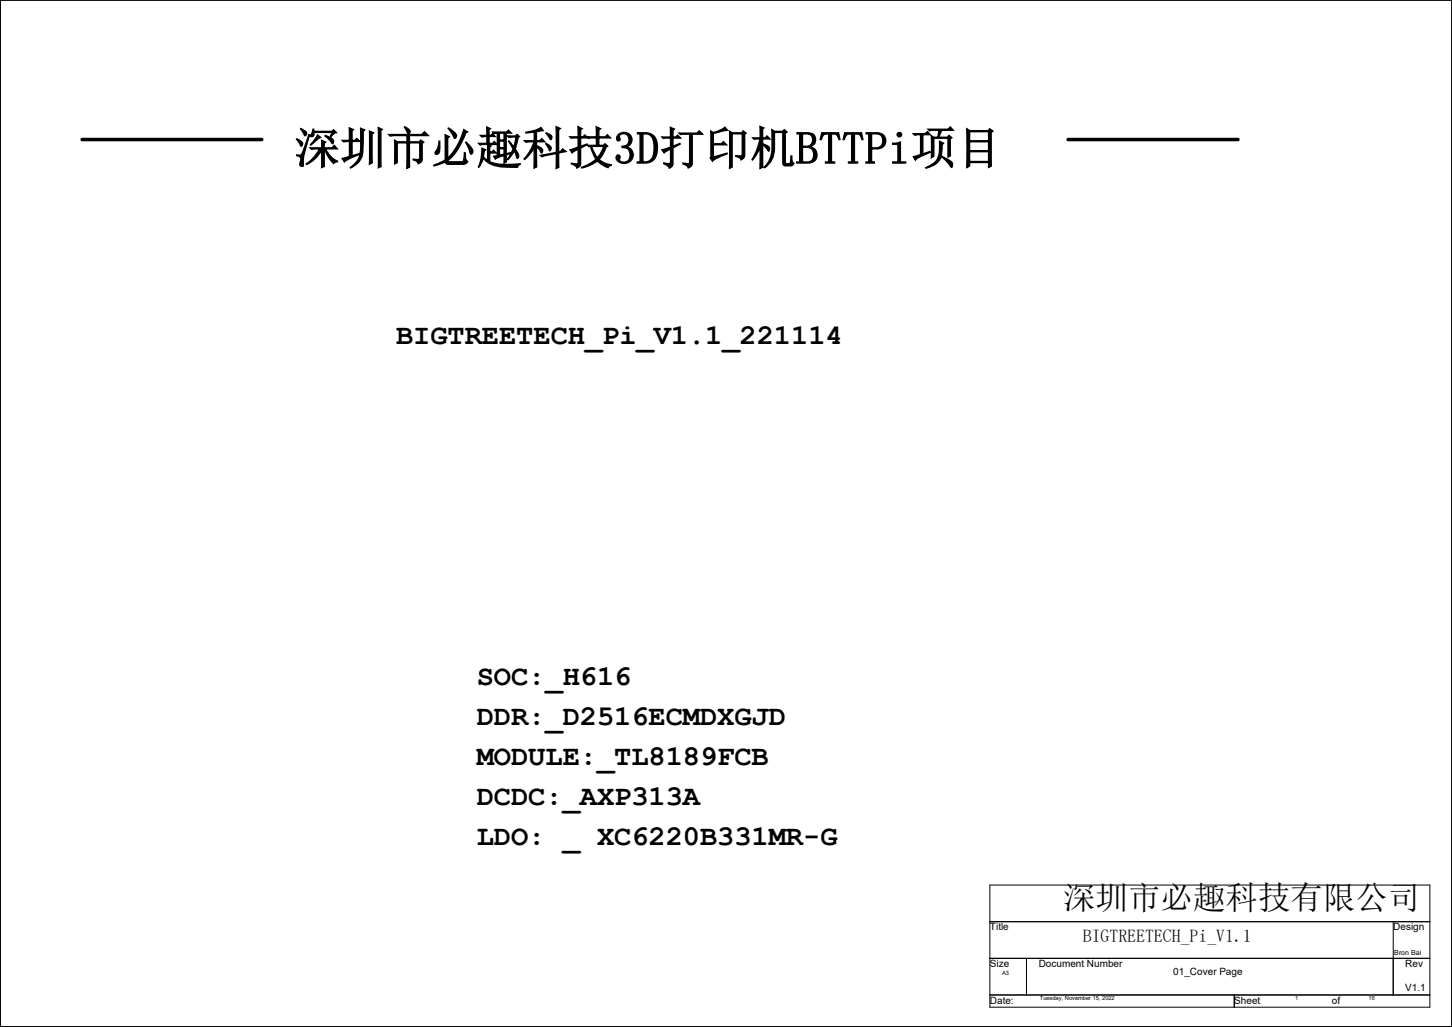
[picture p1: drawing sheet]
<svg xmlns="http://www.w3.org/2000/svg" width="297mm" height="210mm" viewBox="0 0 297 210" stroke-linecap="round" stroke-linejoin="round" font-family="sans-serif">
<defs><g id="words">
<text font-size="9.3" x="60.3" y="33.5">深圳市必趣科技3D打印机BTTPi项目</text>
<text font-size="6.6" x="217.5" y="186">深圳市必趣科技有限公司</text>
<g font-size="5.9">
<text x="81" y="70.3">BIGTREETECH_Pi_V1.1_221114</text>
<text x="97.5" y="140">SOC:_H616</text>
<text x="97.5" y="148.2">DDR:_D2516ECMDXGJD</text>
<text x="97.5" y="156.4">MODULE:_TL8189FCB</text>
<text x="97.5" y="164.6">DCDC:_AXP313A</text>
<text x="97.5" y="172.8">LDO: _ XC6220B331MR-G</text>
</g>
<text font-size="3.6" x="221.5" y="192.7">BIGTREETECH_Pi_V1.1</text>
<g font-size="2">
<text x="202.5" y="190.2">Title</text>
<text x="285" y="190.2">Design</text>
<text x="202.5" y="197.7">Size</text>
<text x="212.5" y="197.7">Document Number</text>
<text x="287.4" y="197.7">Rev</text>
<text x="240" y="199.4">01_Cover Page</text>
<text x="287.4" y="202.7">V1.1</text>
<text x="202.5" y="205.2">Date:</text>
<text x="252.5" y="205.2">Sheet</text>
<text x="272.4" y="205.2">of</text>
</g>
<text font-size="1.4" x="285.2" y="195.2">Bron Bai</text>
<g font-size="1.2">
<text x="205" y="199.4">A3</text>
<text x="212.7" y="204.5">Tuesday, November 15, 2022</text>
<text x="265" y="204.5">1</text>
<text x="279.9" y="204.5">16</text>
</g>
</g></defs>
<path d="M16.8 28.5h36.7M218.5 28.5h34.7" fill="none" stroke="#000" stroke-width=".72"/>
<path d="M.1 0h296.9v209.9h-296.9zM202.5 181h90v25h-90zM202.5 188.5h90M202.5 196h90M210 196v7.5M285 188.5v15M.1 209.9h.1M202.5 203.5h90M252.5 203.5v2.5" fill="none" stroke="#000" stroke-width=".2"/>
<use href="#words"/>
</svg>
